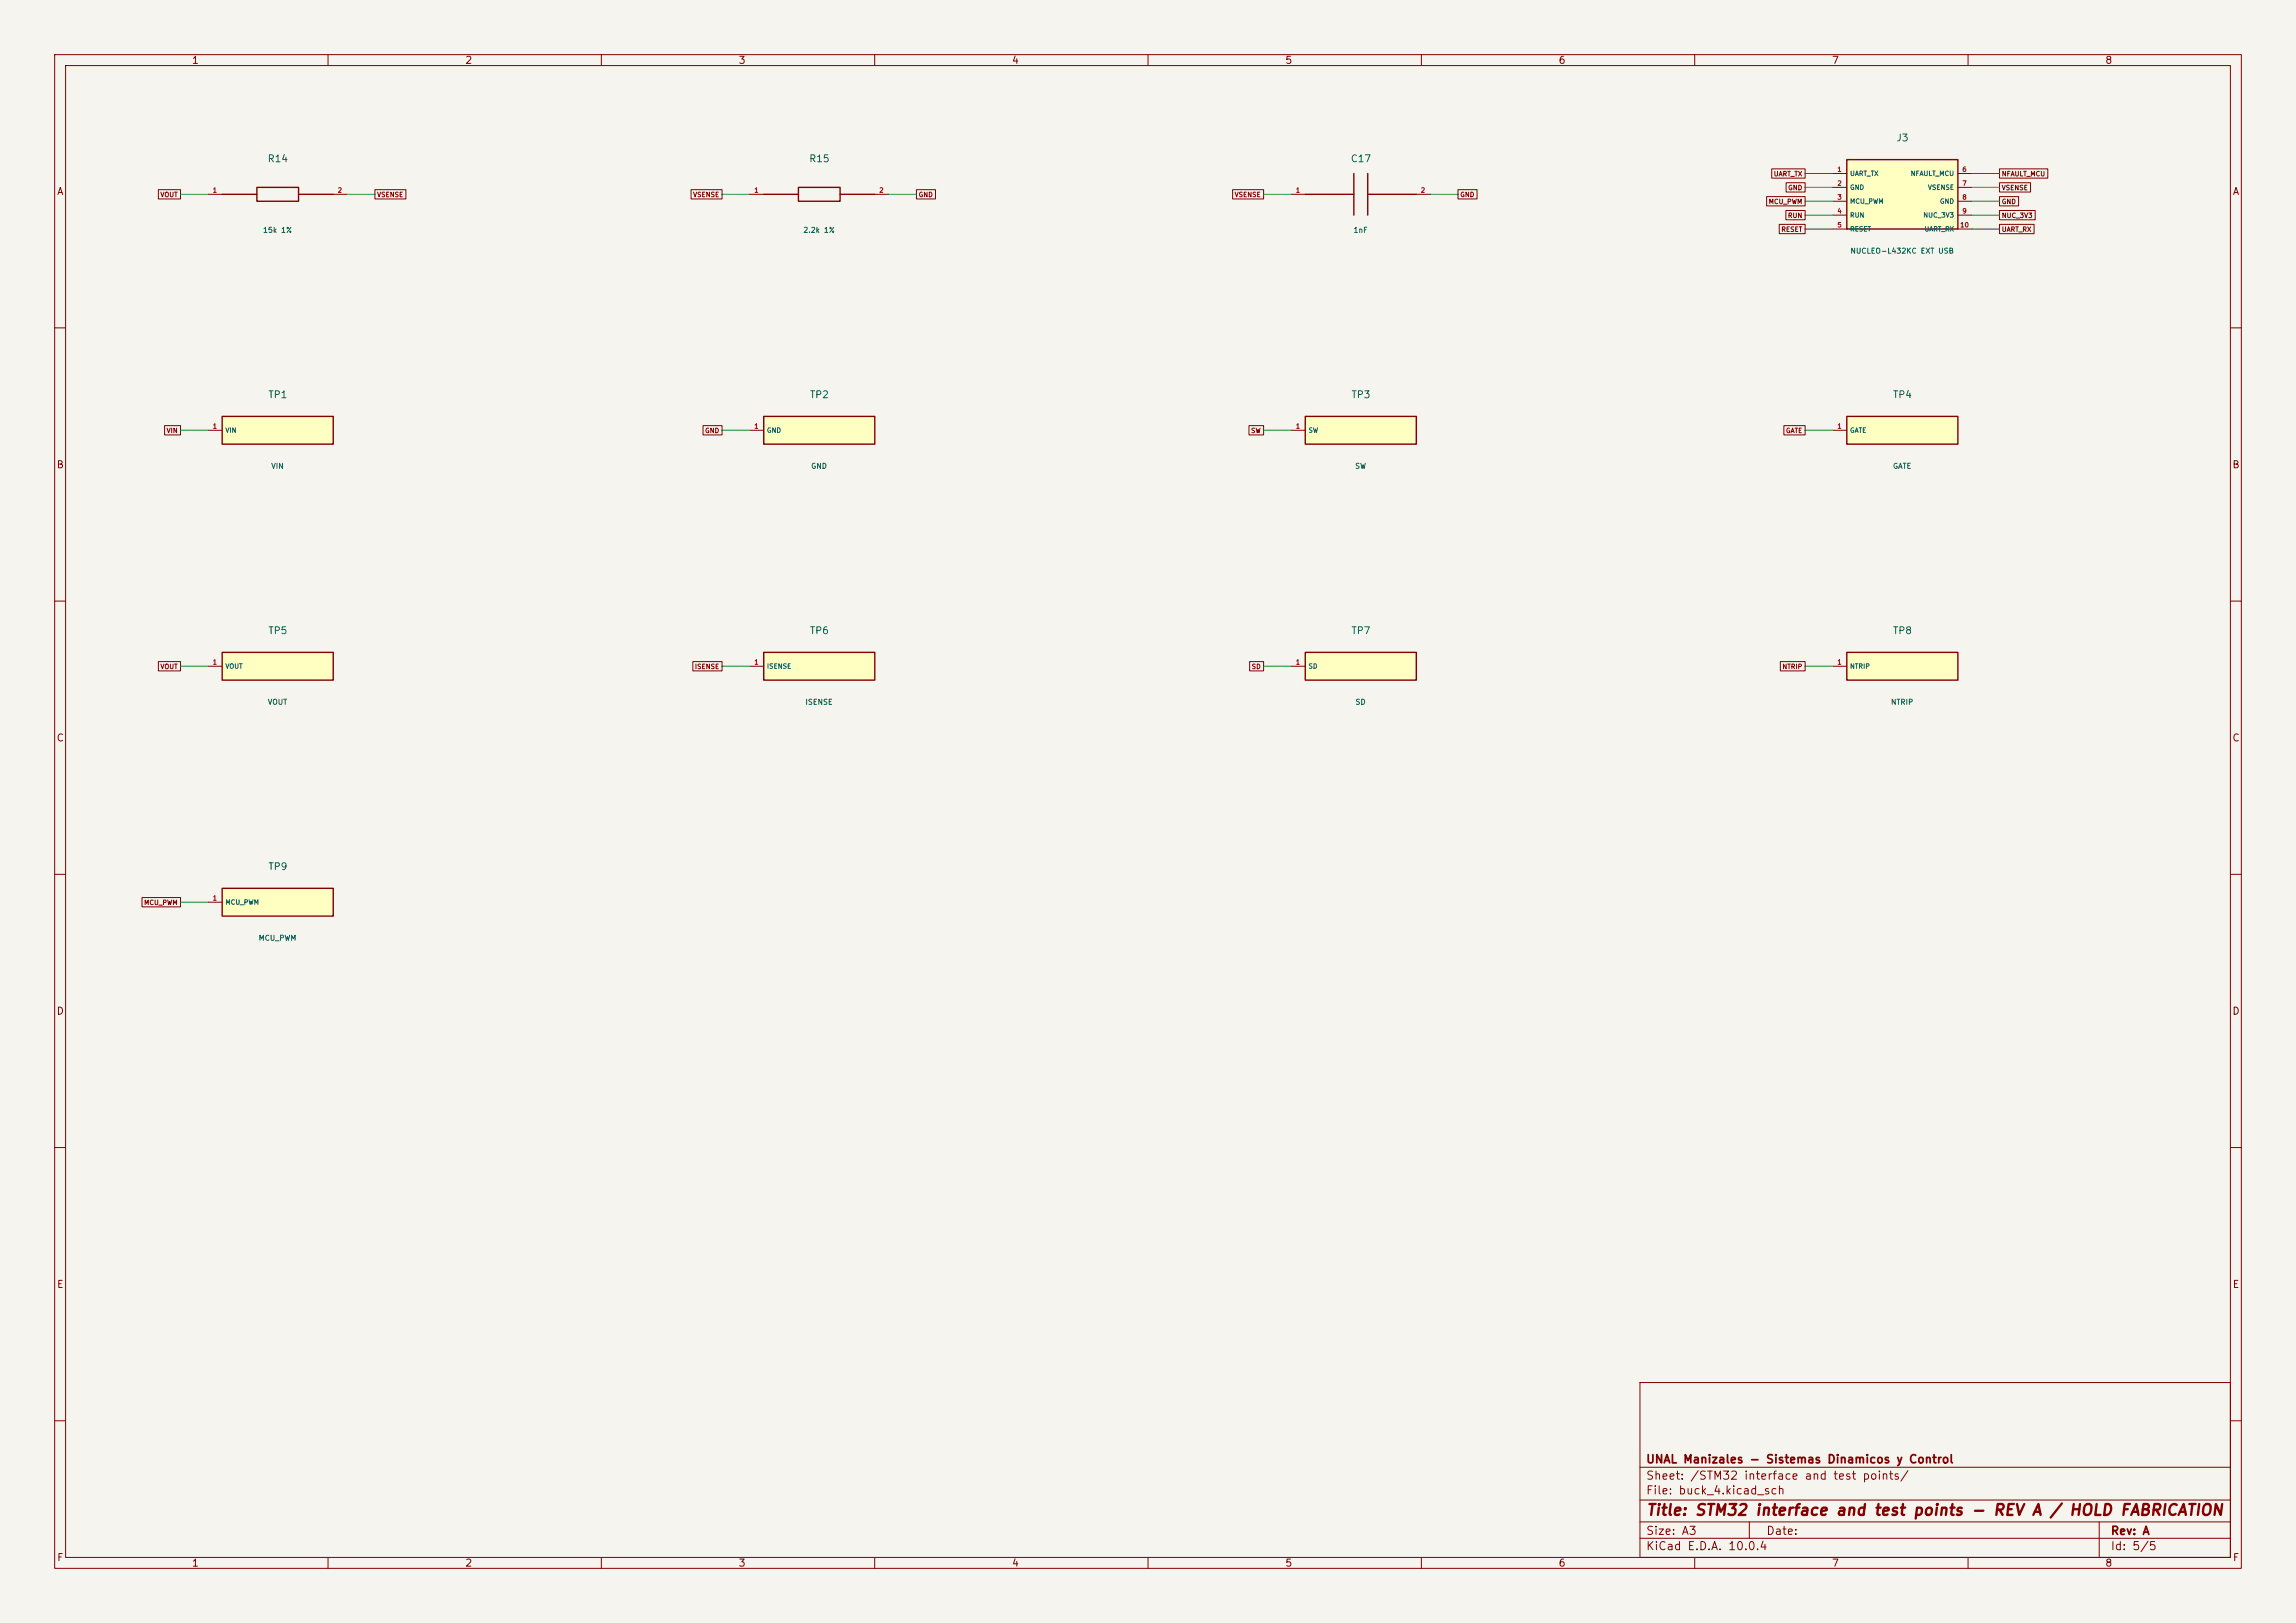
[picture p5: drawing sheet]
<svg xmlns="http://www.w3.org/2000/svg" width="420mm" height="297mm" viewBox="0 0 420 297" stroke-linecap="round" stroke-linejoin="round" font-family="sans-serif">
<defs><g id="words">
<text font-size="2" fill="#840000" x="301" y="277.8">Title: STM32 interface and test points - REV A / HOLD FABRICATION</text>
<g font-size="1.5" fill="#840000">
<text x="301" y="268.1">UNAL Manizales - Sistemas Dinamicos y Control</text>
<text x="301" y="273.8">File: buck_4.kicad_sch</text>
<text x="301" y="271.1">Sheet: /STM32 interface and test points/</text>
<text x="301" y="281.2">Size: A3</text>
<text x="323" y="281.2">Date:</text>
<text x="386" y="281.2">Rev: A</text>
<text x="301" y="284">KiCad E.D.A. 10.0.4</text>
<text x="386" y="284">Id: 5/5</text>
</g>
<g font-size="1.3" fill="#840000">
<text x="35" y="12">1</text>
<text x="85" y="12">2</text>
<text x="135" y="12">3</text>
<text x="185" y="12">4</text>
<text x="235" y="12">5</text>
<text x="285" y="12">6</text>
<text x="335" y="12">7</text>
<text x="385" y="12">8</text>
<text x="10.3" y="36">A</text>
<text x="408.3" y="36">A</text>
<text x="10.3" y="86">B</text>
<text x="408.2" y="86">B</text>
<text x="10.3" y="136">C</text>
<text x="408.2" y="136">C</text>
<text x="10.3" y="186">D</text>
<text x="408.2" y="186">D</text>
<text x="10.3" y="236">E</text>
<text x="408.3" y="236">E</text>
<text x="10.3" y="286">F</text>
<text x="35" y="287">1</text>
<text x="85" y="287">2</text>
<text x="135" y="287">3</text>
<text x="185" y="287">4</text>
<text x="235" y="287">5</text>
<text x="285" y="287">6</text>
<text x="335" y="287">7</text>
<text x="385" y="287">8</text>
<text x="408.3" y="286">F</text>
</g>
<g font-size="1.3" fill="#006464">
<text x="48.9" y="30">R14</text>
<text x="147.9" y="30">R15</text>
<text x="247" y="30">C17</text>
<text x="346.8" y="26.2">J3</text>
<text x="49" y="73.2">TP1</text>
<text x="148" y="73.2">TP2</text>
<text x="247.1" y="73.2">TP3</text>
<text x="346.2" y="73.2">TP4</text>
<text x="49" y="116.4">TP5</text>
<text x="148" y="116.4">TP6</text>
<text x="247.1" y="116.4">TP7</text>
<text x="346.2" y="116.4">TP8</text>
<text x="49" y="159.5">TP9</text>
</g>
<g font-size="1" fill="#006464">
<text x="48" y="42.8">15k 1%</text>
<text x="146.9" y="42.8">2.2k 1%</text>
<text x="247.5" y="42.8">1nF</text>
<text x="338.4" y="46.6">NUCLEO-L432KC EXT USB</text>
<text x="49.5" y="86">VIN</text>
<text x="148.3" y="86">GND</text>
<text x="247.8" y="86">SW</text>
<text x="346.2" y="86">GATE</text>
<text x="48.9" y="129.2">VOUT</text>
<text x="147.2" y="129.2">ISENSE</text>
<text x="247.9" y="129.2">SD</text>
<text x="345.8" y="129.2">NTRIP</text>
<text x="47.2" y="172.4">MCU_PWM</text>
</g>
<g font-size=".9" fill="#a90000">
<text x="38.8" y="35.5">1</text>
<text x="61.7" y="35.5">2</text>
<text x="137.9" y="35.5">1</text>
<text x="160.7" y="35.5">2</text>
<text x="236.9" y="35.5">1</text>
<text x="259.8" y="35.5">2</text>
<text x="336" y="31.6">1</text>
<text x="336" y="34.2">2</text>
<text x="358.9" y="31.6">6</text>
<text x="358.9" y="34.2">7</text>
<text x="336" y="36.7">3</text>
<text x="336" y="39.3">4</text>
<text x="336" y="41.8">5</text>
<text x="358.5" y="41.8">10</text>
<text x="358.9" y="36.7">8</text>
<text x="358.9" y="39.3">9</text>
<text x="38.8" y="78.6">1</text>
<text x="137.9" y="78.6">1</text>
<text x="236.9" y="78.6">1</text>
<text x="336" y="78.6">1</text>
<text x="38.8" y="121.8">1</text>
<text x="137.9" y="121.8">1</text>
<text x="236.9" y="121.8">1</text>
<text x="336" y="121.8">1</text>
<text x="38.8" y="165">1</text>
</g>
<g font-size=".9" fill="#840000">
<text x="324.4" y="32.5">UART_TX</text>
<text x="327" y="35">GND</text>
<text x="366.1" y="32.5">NFAULT_MCU</text>
<text x="366.1" y="35">VSENSE</text>
<text x="29.3" y="36.3">VOUT</text>
<text x="68.9" y="36.3">VSENSE</text>
<text x="126.7" y="36.3">VSENSE</text>
<text x="168" y="36.3">GND</text>
<text x="225.8" y="36.3">VSENSE</text>
<text x="267" y="36.3">GND</text>
<text x="323.4" y="37.5">MCU_PWM</text>
<text x="327" y="40.1">RUN</text>
<text x="366.1" y="40.1">NUC_3V3</text>
<text x="366.1" y="37.5">GND</text>
<text x="325.7" y="42.6">RESET</text>
<text x="366.1" y="42.6">UART_RX</text>
<text x="30.4" y="79.5">VIN</text>
<text x="128.9" y="79.5">GND</text>
<text x="228.8" y="79.5">SW</text>
<text x="326.6" y="79.5">GATE</text>
<text x="29.3" y="122.6">VOUT</text>
<text x="127" y="122.6">ISENSE</text>
<text x="228.9" y="122.6">SD</text>
<text x="326" y="122.6">NTRIP</text>
<text x="26.3" y="165.8">MCU_PWM</text>
</g>
<g font-size=".9" fill="#006464">
<text x="338.3" y="32.4">UART_TX</text>
<text x="338.3" y="34.9">GND</text>
<text x="349.4" y="32.4">NFAULT_MCU</text>
<text x="352.6" y="34.9">VSENSE</text>
<text x="338.3" y="37.5">MCU_PWM</text>
<text x="338.3" y="40">RUN</text>
<text x="351.7" y="40">NUC_3V3</text>
<text x="354.8" y="37.5">GND</text>
<text x="338.3" y="42.6">RESET</text>
<text x="351.9" y="42.6">UART_RX</text>
<text x="41.1" y="79.4">VIN</text>
<text x="140.2" y="79.4">GND</text>
<text x="239.3" y="79.4">SW</text>
<text x="338.3" y="79.4">GATE</text>
<text x="41.1" y="122.6">VOUT</text>
<text x="140.2" y="122.6">ISENSE</text>
<text x="239.3" y="122.6">SD</text>
<text x="338.3" y="122.6">NTRIP</text>
<text x="41.1" y="165.8">MCU_PWM</text>
</g>
</g></defs>
<path d="M0 0h420v297h-420z" fill="#f5f4ef" stroke="#f5f4ef" stroke-width=".18"/>
<g fill="none" stroke="#840000" stroke-width=".18">
<path d="M10 10h400v277h-400zM12 12h396v273h-396zM60 10v2M110 10v2M160 10v2M210 10v2M260 10v2M310 10v2M360 10v2M38.1 35.6h2.5M61 35.6h2.5M10 60h2"/>
<path d="M408 60h2M10 110h2M408 110h2M10 160h2M408 160h2M10 210h2M408 210h2M300 253h108v32h-108zM10 260h2M300 278.5h108M300 274.5h108M300 268.5h108"/>
<path d="M320 278.5v3M384 278.5v6.5M408 260h2M60 285v2M110 285v2M160 285v2M210 285v2M260 285v2M300 281.5h108M310 285v2M360 285v2"/>
</g>
<path d="M40.6 35.6h6.4M47 34.3h7.6v2.5h-7.6zM54.6 35.6h6.4" fill="none" stroke="#840000" stroke-width=".25"/>
<path d="M40.6 162.6h20.4v5h-20.4z" fill="#ffffc2"/>
<path d="M40.6 162.6h20.4v5h-20.4z" fill="none" stroke="#840000" stroke-width=".25"/>
<path d="M38.1 165.1h2.5" fill="none" stroke="#840000" stroke-width=".18"/>
<path d="M139.7 76.2h20.3v5.1h-20.3z" fill="#ffffc2"/>
<path d="M139.7 76.2h20.3v5.1h-20.3z" fill="none" stroke="#840000" stroke-width=".25"/>
<path d="M137.2 78.7h2.5" fill="none" stroke="#840000" stroke-width=".18"/>
<path d="M337.8 76.2h20.3v5.1h-20.3z" fill="#ffffc2"/>
<path d="M337.8 76.2h20.3v5.1h-20.3z" fill="none" stroke="#840000" stroke-width=".25"/>
<path d="M335.3 78.7h2.5" fill="none" stroke="#840000" stroke-width=".18"/>
<path d="M337.8 119.4h20.3v5.1h-20.3z" fill="#ffffc2"/>
<path d="M238.8 35.6h8.8M247.6 31.8v7.6M250.2 35.6h8.9M250.2 31.8v7.6M337.8 119.4h20.3v5.1h-20.3z" fill="none" stroke="#840000" stroke-width=".25"/>
<path d="M236.2 35.6h2.6M259.1 35.6h2.5M335.3 121.9h2.5" fill="none" stroke="#840000" stroke-width=".18"/>
<path d="M238.8 119.4h20.3v5.1h-20.3z" fill="#ffffc2"/>
<path d="M238.8 119.4h20.3v5.1h-20.3z" fill="none" stroke="#840000" stroke-width=".25"/>
<path d="M236.2 121.9h2.6" fill="none" stroke="#840000" stroke-width=".18"/>
<path d="M139.7 119.4h20.3v5.1h-20.3z" fill="#ffffc2"/>
<path d="M139.7 119.4h20.3v5.1h-20.3z" fill="none" stroke="#840000" stroke-width=".25"/>
<path d="M137.2 121.9h2.5" fill="none" stroke="#840000" stroke-width=".18"/>
<path d="M238.8 76.2h20.3v5.1h-20.3z" fill="#ffffc2"/>
<path d="M139.7 35.6h6.3M146 34.3h7.7v2.5h-7.7zM153.7 35.6h6.3M238.8 76.2h20.3v5.1h-20.3z" fill="none" stroke="#840000" stroke-width=".25"/>
<path d="M137.2 35.6h2.5M160 35.6h2.6M236.2 78.7h2.6" fill="none" stroke="#840000" stroke-width=".18"/>
<path d="M337.8 29.2h20.3v12.7h-20.3z" fill="#ffffc2"/>
<path d="M337.8 29.2h20.3v12.7h-20.3z" fill="none" stroke="#840000" stroke-width=".25"/>
<path d="M335.3 31.8h2.5M335.3 34.3h2.5M335.3 36.8h2.5M335.3 39.4h2.5M358.1 31.8h2.6M358.1 34.3h2.6M358.1 36.8h2.6M358.1 39.4h2.6M335.3 41.9h2.5M358.1 41.9h2.6" fill="none" stroke="#840000" stroke-width=".18"/>
<path d="M40.6 76.2h20.4v5.1h-20.4z" fill="#ffffc2"/>
<path d="M40.6 76.2h20.4v5.1h-20.4z" fill="none" stroke="#840000" stroke-width=".25"/>
<path d="M38.1 78.7h2.5" fill="none" stroke="#840000" stroke-width=".18"/>
<path d="M40.6 119.4h20.4v5.1h-20.4z" fill="#ffffc2"/>
<path d="M40.6 119.4h20.4v5.1h-20.4z" fill="none" stroke="#840000" stroke-width=".25"/>
<g fill="none" stroke="#840000" stroke-width=".18">
<path d="M29 34.7h4v1.7h-4zM68.6 34.7h5.6v1.7h-5.6zM126.4 34.7h5.7v1.7h-5.7zM167.6 34.7h3.5v1.7h-3.5zM225.5 34.7h5.6v1.7h-5.6zM266.7 34.7h3.5v1.7h-3.5zM323.2 36h7v1.7h-7zM324.1 30.9h6.1v1.7h-6.1zM326.7 38.5h3.5v1.7h-3.5zM326.7 33.4h3.5v1.7h-3.5zM365.8 30.9h8.8v1.7h-8.8zM365.8 38.5h6.5v1.7h-6.5z"/>
<path d="M365.8 36h3.4v1.7h-3.4zM365.8 33.4h5.6v1.7h-5.6zM325.5 41.1h4.7v1.7h-4.7zM365.8 41.1h6.3v1.7h-6.3zM30.1 77.9h2.9v1.7h-2.9zM128.6 77.9h3.5v1.7h-3.5zM228.5 77.9h2.6v1.7h-2.6zM326.3 77.9h3.9v1.7h-3.9zM29 121.1h4v1.7h-4zM38.1 121.9h2.5M126.7 121.1h5.4v1.7h-5.4zM228.6 121.1h2.5v1.7h-2.5z"/>
<path d="M325.7 121.1h4.5v1.7h-4.5zM26 164.2h7v1.8h-7z"/>
</g>
<g fill="none" stroke="#009600" stroke-width=".18">
<path d="M33 35.6h5.1M63.5 35.6h5.1M132.1 35.6h5.1M162.6 35.6h5M231.1 35.6h5.1M261.6 35.6h5.1M330.2 39.4h5.1M330.2 34.3h5.1M330.2 31.8h5.1M330.2 36.8h5.1M360.7 39.4h5.1M360.7 34.3h5.1"/>
<path d="M360.7 31.8h5.1M360.7 36.8h5.1M330.2 41.9h5.1M360.7 41.9h5.1M33 78.7h5.1M132.1 78.7h5.1M231.1 78.7h5.1M330.2 78.7h5.1M33 121.9h5.1M132.1 121.9h5.1M231.1 121.9h5.1M330.2 121.9h5.1"/>
<path d="M33 165.1h5.1"/>
</g>
<use href="#words"/>
</svg>
